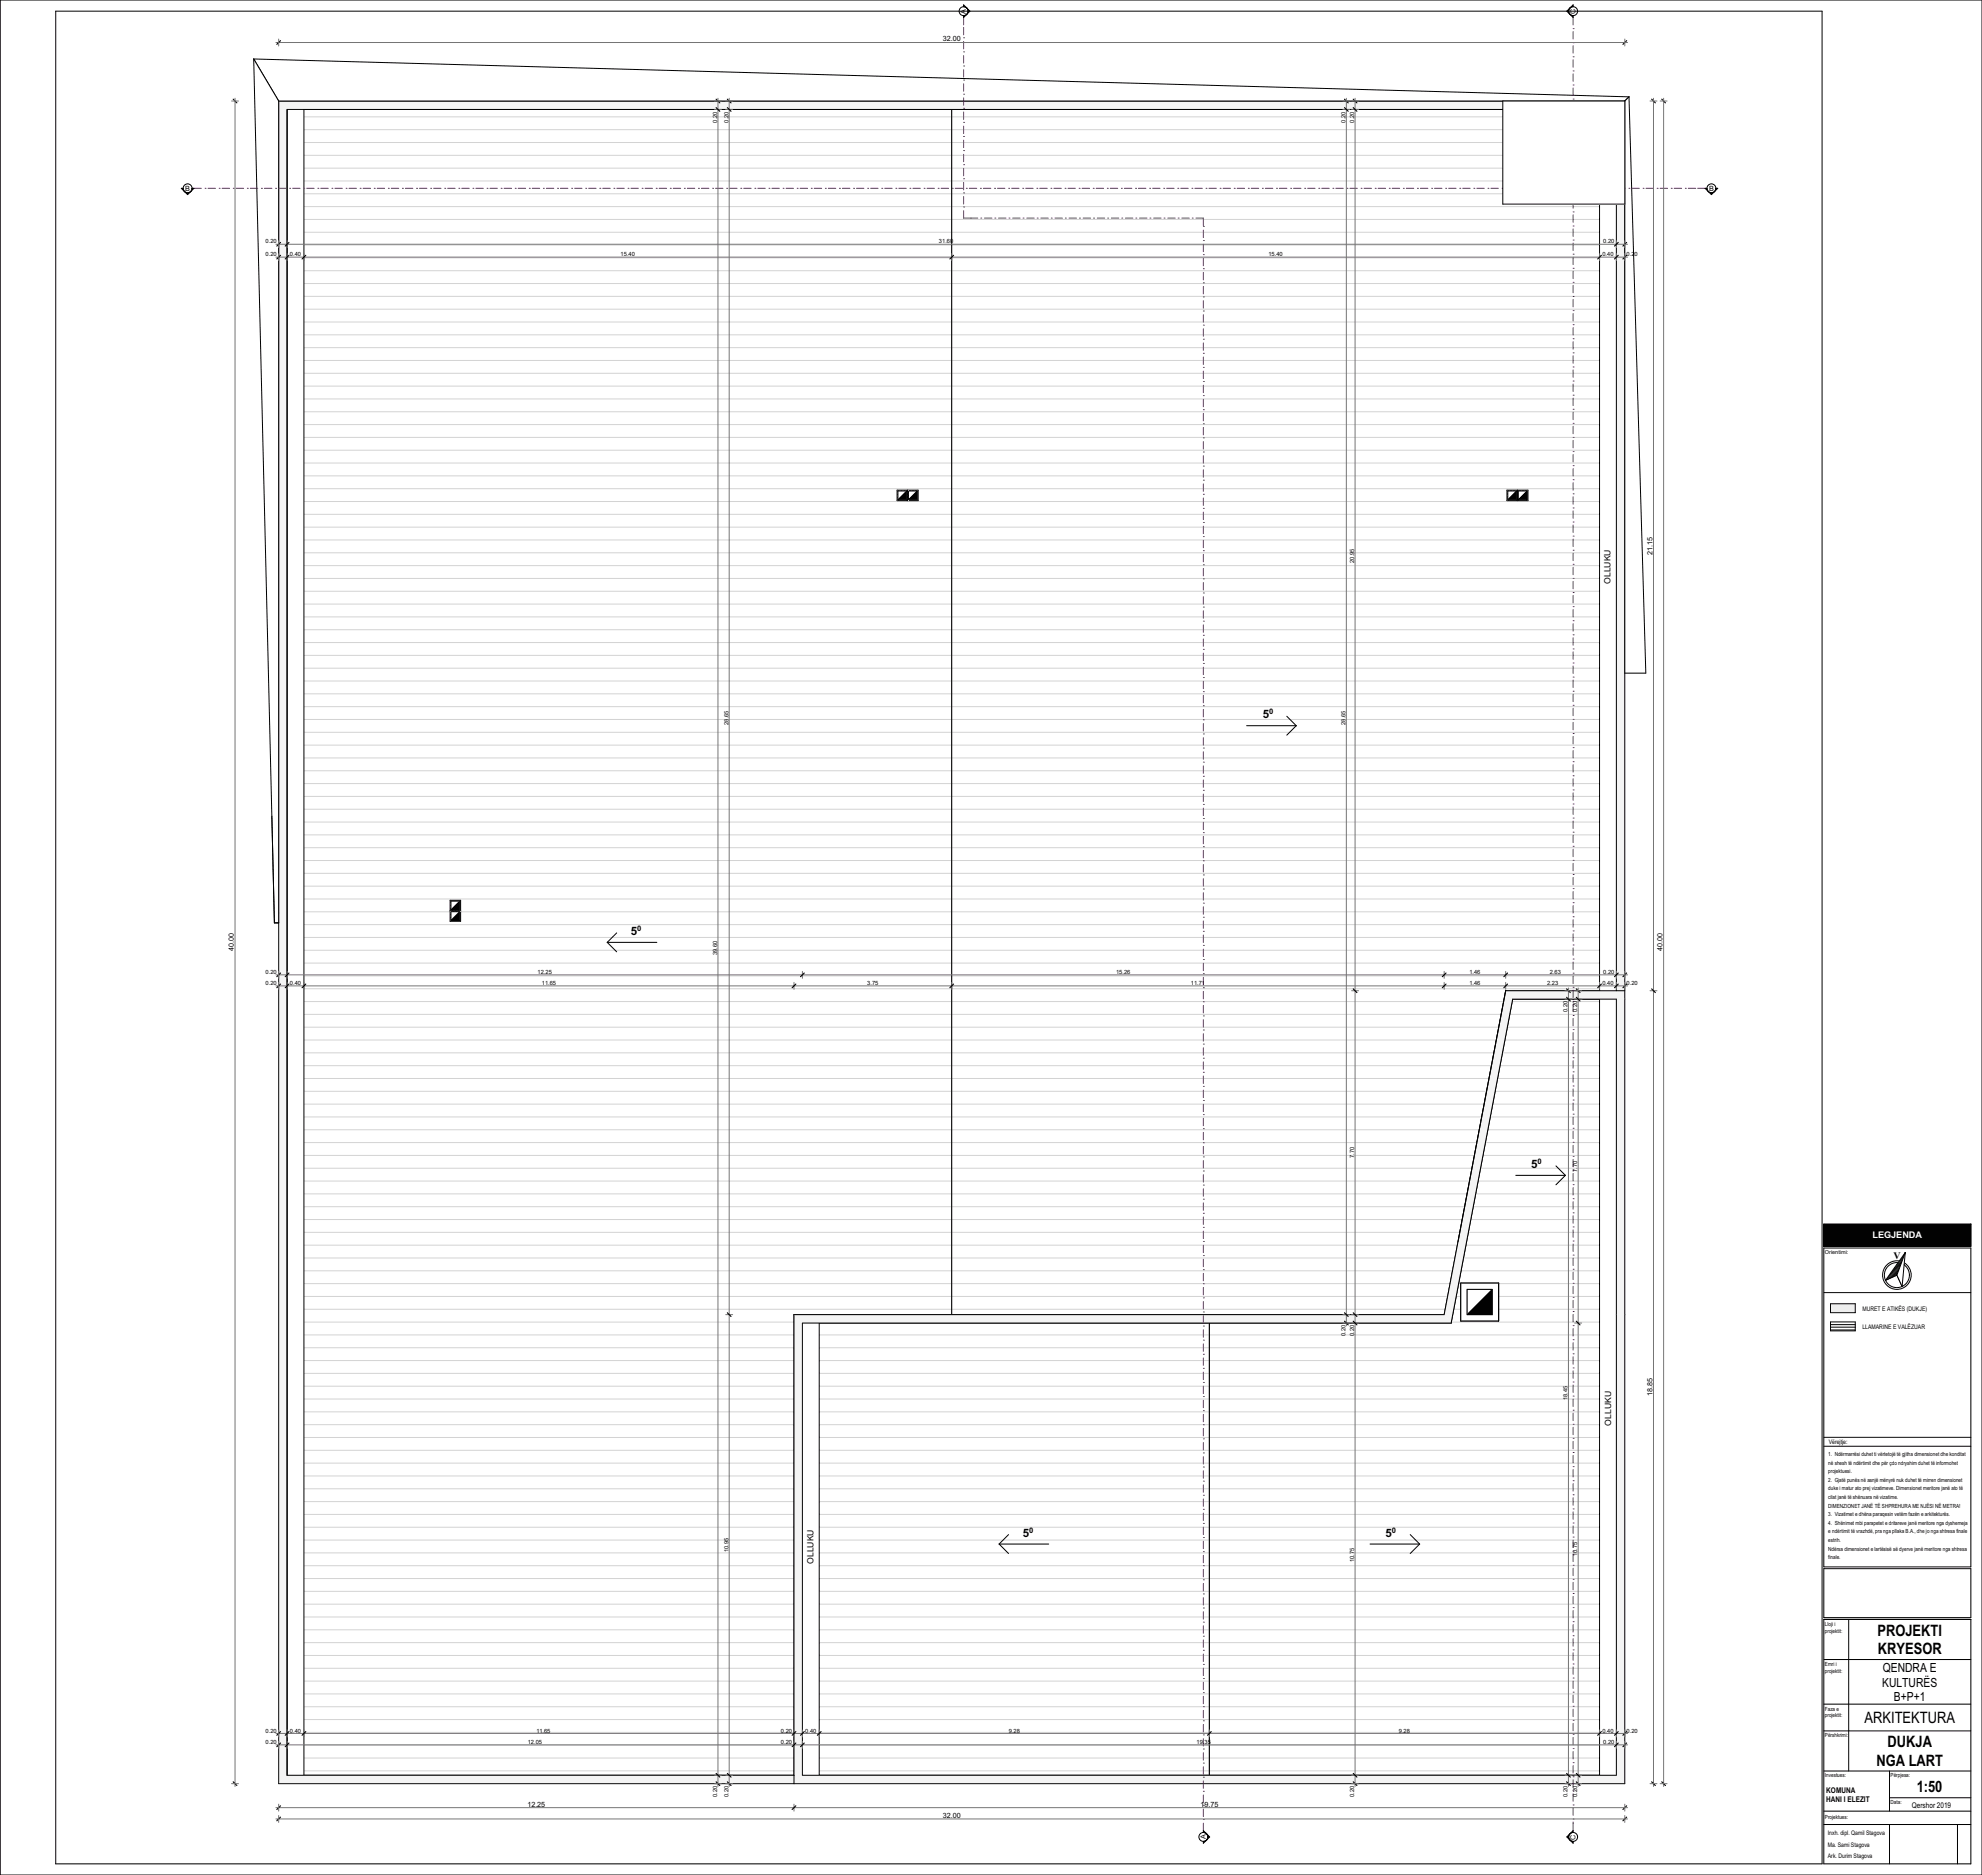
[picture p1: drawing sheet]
<svg xmlns="http://www.w3.org/2000/svg" width="889mm" height="841mm" viewBox="0 0 889 841" stroke-linecap="round" stroke-linejoin="round" font-family="sans-serif">
<defs><g id="words">
<g font-size="7.1">
<text x="842.1" y="733.7">PROJEKTI</text>
<text x="842.3" y="741.9">KRYESOR</text>
<text x="836.3" y="772.9">ARKITEKTURA</text>
<text x="846.6" y="783.7">DUKJA</text>
<text x="841.6" y="792">NGA LART</text>
<text x="859.7" y="803.9">1:50</text>
</g>
<g font-size="5.6">
<text x="844.5" y="749.9">QENDRA E</text>
<text x="844.3" y="756.5">KULTURËS</text>
<text x="849.5" y="763.1">B+P+1</text>
</g>
<g font-size="5.2">
<text x="566.4" y="322.2">5</text>
<text x="283" y="419.4">5</text>
<text x="686.8" y="523.9">5</text>
<text x="458.7" y="689.3">5</text>
<text x="621.4" y="689.3">5</text>
</g>
<text font-size="4.5" x="849.2" y="564.7">V</text>
<text font-size="4.1" fill="#fff" x="839.9" y="555.4">LEGJENDA</text>
<g font-size="3.9">
<text x="722.3" y="261.9" transform="rotate(-90 722.3 261.9)">OLLUKU</text>
<text x="722.7" y="639.4" transform="rotate(-90 722.7 639.4)">OLLUKU</text>
<text x="364.9" y="701.5" transform="rotate(-90 364.9 701.5)">OLLUKU</text>
</g>
<g font-size="3.5">
<text x="819.2" y="804.1">KOMUNA</text>
<text x="819.2" y="808.2">HANI I ELEZIT</text>
<text x="857.6" y="810.8">Qershor 2019</text>
</g>
<g font-size="3.4">
<text x="569.3" y="320.4">0</text>
<text x="285.8" y="417.6">0</text>
<text x="689.6" y="522.1">0</text>
<text x="461.6" y="687.5">0</text>
<text x="624.3" y="687.5">0</text>
</g>
<g font-size="3.2">
<text x="433.3" y="6.1" transform="rotate(-90 433.3 6.1)">A</text>
<text x="706.7" y="6.2" transform="rotate(-90 706.7 6.2)">C</text>
<text x="422.9" y="18.6">32.00</text>
<text x="83.1" y="85.5">B</text>
<text x="766.6" y="85.5">B</text>
<text x="741.2" y="248.9" transform="rotate(-90 741.2 248.9)">21.15</text>
<text x="104.9" y="426.7" transform="rotate(-90 104.9 426.7)">40.00</text>
<text x="745.7" y="426.7" transform="rotate(-90 745.7 426.7)">40.00</text>
<text x="741.2" y="626.2" transform="rotate(-90 741.2 626.2)">18.85</text>
<text x="236.5" y="810.3">12.25</text>
<text x="422.9" y="815.4">32.00</text>
<text x="538.4" y="810.3">19.75</text>
<text x="540.8" y="825" transform="rotate(-90 540.8 825)">A</text>
<text x="706.7" y="825.1" transform="rotate(-90 706.7 825.1)">C</text>
</g>
<g font-size="2.8">
<text x="835.4" y="588.1">MURET E ATIKËS (DUKJE)</text>
<text x="835.4" y="596.3">LLAMARINE E VALËZUAR</text>
<text x="820.2" y="647.7">Vërejtje:</text>
<text x="819.9" y="823.1">Inxh. dipl. Qamil Stagova</text>
<text x="819.9" y="833.4">Ark. Durim Stagova</text>
<text x="819.9" y="828.5">Ma. Sami Stagova</text>
</g>
<g font-size="2.6">
<text x="321.7" y="54.9" transform="rotate(-90 321.7 54.9)">0.20</text>
<text x="326.7" y="54.9" transform="rotate(-90 326.7 54.9)">0.20</text>
<text x="603.5" y="54.9" transform="rotate(-90 603.5 54.9)">0.20</text>
<text x="607.4" y="54.9" transform="rotate(-90 607.4 54.9)">0.20</text>
<text x="119.1" y="109.2">0.20</text>
<text x="421.2" y="109.2">31.60</text>
<text x="719.1" y="109.2">0.20</text>
<text x="119.1" y="115">0.20</text>
<text x="130" y="115">0.40</text>
<text x="278.4" y="115">15.40</text>
<text x="568.9" y="115">15.40</text>
<text x="718.7" y="115">0.40</text>
<text x="729.6" y="115">0.20</text>
<text x="607.4" y="252.5" transform="rotate(-90 607.4 252.5)">20.95</text>
<text x="326.7" y="325.1" transform="rotate(-90 326.7 325.1)">28.65</text>
<text x="603.5" y="325.1" transform="rotate(-90 603.5 325.1)">28.65</text>
<text x="321.7" y="428.4" transform="rotate(-90 321.7 428.4)">39.60</text>
<text x="119.1" y="436.9">0.20</text>
<text x="241.1" y="436.9">12.25</text>
<text x="500.6" y="436.9">15.26</text>
<text x="659.1" y="436.9">1.46</text>
<text x="695.2" y="436.9">2.63</text>
<text x="719.1" y="436.9">0.20</text>
<text x="119.1" y="441.8">0.20</text>
<text x="130" y="441.8">0.40</text>
<text x="243.1" y="441.8">11.65</text>
<text x="389" y="441.8">3.75</text>
<text x="534.2" y="441.8">11.71</text>
<text x="659.1" y="441.8">1.46</text>
<text x="693.9" y="441.8">2.23</text>
<text x="718.7" y="441.8">0.40</text>
<text x="729.6" y="441.8">0.20</text>
<text x="703.1" y="454" transform="rotate(-90 703.1 454)">0.20</text>
<text x="707.5" y="454" transform="rotate(-90 707.5 454)">0.20</text>
<text x="607.4" y="519.5" transform="rotate(-90 607.4 519.5)">7.70</text>
<text x="707.5" y="525.8" transform="rotate(-90 707.5 525.8)">7.70</text>
<text x="603.5" y="599.3" transform="rotate(-90 603.5 599.3)">0.20</text>
<text x="607.4" y="599.3" transform="rotate(-90 607.4 599.3)">0.20</text>
<text x="703.1" y="627.9" transform="rotate(-90 703.1 627.9)">18.45</text>
<text x="326.7" y="696.2" transform="rotate(-90 326.7 696.2)">10.95</text>
<text x="607.4" y="700.6" transform="rotate(-90 607.4 700.6)">10.75</text>
<text x="707.5" y="698.1" transform="rotate(-90 707.5 698.1)">10.75</text>
<text x="119.1" y="777.1">0.20</text>
<text x="130" y="777.1">0.40</text>
<text x="240.6" y="777.1">11.65</text>
<text x="350.3" y="777.1">0.20</text>
<text x="361.2" y="777.1">0.40</text>
<text x="452.4" y="777.1">9.28</text>
<text x="627.4" y="777.1">9.28</text>
<text x="718.7" y="777.1">0.40</text>
<text x="729.6" y="777.1">0.20</text>
<text x="119.1" y="782.3">0.20</text>
<text x="236.7" y="782.3">12.05</text>
<text x="350.3" y="782.3">0.20</text>
<text x="536.7" y="782.3">19.35</text>
<text x="719.1" y="782.3">0.20</text>
<text x="321.7" y="805.9" transform="rotate(-90 321.7 805.9)">0.20</text>
<text x="326.7" y="805.9" transform="rotate(-90 326.7 805.9)">0.20</text>
<text x="607.4" y="805.9" transform="rotate(-90 607.4 805.9)">0.20</text>
<text x="703.1" y="805.9" transform="rotate(-90 703.1 805.9)">0.20</text>
<text x="707.5" y="805.9" transform="rotate(-90 707.5 805.9)">0.20</text>
</g>
<g font-size="2.5">
<text x="818.5" y="562.5">Orientimi:</text>
<text x="820" y="653.1">1. Ndërmarrësi duhet ti vërtetojë të gjitha dimensionet dhe konditat</text>
<text x="820" y="656.9">në shesh të ndërtimit dhe për çdo ndryshim duhet të informohet</text>
<text x="820" y="660.8">projektuesi.</text>
<text x="820" y="664.6">2. Gjatë punës në asnjë mënyrë nuk duhet të mirren dimensionet</text>
<text x="820" y="668.5">duke i matur ato prej vizatimeve. Dimensionet meritore janë ato të</text>
<text x="820" y="672.4">cilat janë të shënuara në vizatime.</text>
<text x="820" y="676.2">DIMENZIONET JANË TË SHPREHURA ME NJËSI NË METRA!</text>
<text x="820" y="680.1">3. Vizatimet e dhëna paraqesin vetëm fazën e arkitekturës.</text>
<text x="820" y="683.9">4. Shënimet mbi parapetet e dritareve janë meritore nga dyshemeja</text>
<text x="820" y="687.8">e ndërtimit të vrazhdë, pra nga pllaka B.A., dhe jo nga shtresa finale</text>
<text x="820" y="691.6">estrih.</text>
<text x="820" y="695.5">Ndërsa dimensionet e lartësisë së dyerve janë meritore nga shtresa</text>
<text x="820" y="699.3">finale.</text>
<text x="818.5" y="729.3">Lloji i</text>
<text x="818.5" y="732.3">projektit:</text>
<text x="818.5" y="747.2">Emri i</text>
<text x="818.5" y="750.2">projektit:</text>
<text x="818.5" y="767.2">Faza e</text>
<text x="818.5" y="770.2">projektit:</text>
<text x="818.5" y="779.2">Përshkrimi:</text>
<text x="818.5" y="797.2">Investues:</text>
<text x="848" y="797.2">Përpjesa:</text>
<text x="848" y="809.2">Data:</text>
<text x="818.5" y="815.7">Projektues:</text>
</g>
<text font-size="1.4" fill="#fff" x="0" y="841">GSPublisherVersion 0.0.100.100</text>
</g></defs>
<!-- layer: A-AREA-PATT -->
<path d="M658 589.7l11.4-11.4v11.4z" fill="#000"/>
<path d="M658 589.7l11.4-11.4v11.4z" fill="none" stroke="#000" stroke-width=".5"/>
<path d="M136.3 49.1h290.6v540.6h-70.8v206.6h-219.8z" fill-rule="evenodd" fill="#fff"/>
<g fill="none" stroke="#d3d3d3" stroke-width=".45">
<path d="M136.3 58.2h290.6M136.3 52.4h290.6M136.3 75.4h290.6M136.3 69.7h290.6M136.3 63.9h290.6M136.3 98.4h290.6M136.3 92.7h290.6M136.3 86.9h290.6M136.3 81.2h290.6M136.3 115.7h290.6M136.3 109.9h290.6M136.3 104.2h290.6"/>
<path d="M136.3 138.7h290.6M136.3 132.9h290.6M136.3 127.2h290.6M136.3 121.4h290.6M136.3 155.9h290.6M136.3 150.2h290.6M136.3 144.4h290.6M136.3 178.9h290.6M136.3 173.2h290.6M136.3 167.4h290.6M136.3 161.7h290.6M136.3 196.2h290.6"/>
<path d="M136.3 190.4h290.6M136.3 184.7h290.6M136.3 219.2h290.6M136.3 213.4h290.6M136.3 207.7h290.6M136.3 201.9h290.6M136.3 236.4h290.6M136.3 230.7h290.6M136.3 224.9h290.6M136.3 259.5h290.6M136.3 253.7h290.6M136.3 247.9h290.6"/>
<path d="M136.3 242.2h290.6M136.3 276.7h290.6M136.3 271h290.6M136.3 265.2h290.6M136.3 299.7h290.6M136.3 294h290.6M136.3 288.2h290.6M136.3 282.5h290.6M136.3 317h290.6M136.3 311.2h290.6M136.3 305.5h290.6M136.3 340h290.6"/>
<path d="M136.3 334.2h290.6M136.3 328.5h290.6M136.3 322.7h290.6M136.3 357.2h290.6M136.3 351.5h290.6M136.3 345.7h290.6M136.3 374.5h290.6M136.3 368.7h290.6M136.3 363h290.6M136.3 397.5h290.6M136.3 391.7h290.6M136.3 386h290.6"/>
<path d="M136.3 380.2h290.6M136.3 414.7h290.6M136.3 409h290.6M136.3 403.2h290.6M136.3 437.7h290.6M136.3 432h290.6M136.3 426.2h290.6M136.3 420.5h290.6M136.3 455h290.6M136.3 449.2h290.6M136.3 443.5h290.6M136.3 478h290.6"/>
<path d="M136.3 472.2h290.6M136.3 466.5h290.6M136.3 460.7h290.6M136.3 495.2h290.6M136.3 489.5h290.6M136.3 483.7h290.6M136.3 518.2h290.6M136.3 512.5h290.6M136.3 506.7h290.6M136.3 501h290.6M136.3 535.5h290.6M136.3 529.7h290.6"/>
<path d="M136.3 524h290.6M136.3 558.5h290.6M136.3 552.7h290.6M136.3 547h290.6M136.3 541.2h290.6M136.3 575.8h290.6M136.3 570h290.6M136.3 564.3h290.6M136.3 598.8h219.8M136.3 593h219.8M136.3 587.3h290.6M136.3 581.5h290.6"/>
<path d="M136.3 616h219.8M136.3 610.3h219.8M136.3 604.5h219.8M136.3 639h219.8M136.3 633.3h219.8M136.3 627.5h219.8M136.3 621.8h219.8M136.3 656.3h219.8M136.3 650.5h219.8M136.3 644.8h219.8M136.3 679.3h219.8M136.3 673.5h219.8"/>
<path d="M136.3 667.8h219.8M136.3 662h219.8M136.3 696.5h219.8M136.3 690.8h219.8M136.3 685h219.8M136.3 719.5h219.8M136.3 713.8h219.8M136.3 708h219.8M136.3 702.3h219.8M136.3 736.8h219.8M136.3 731h219.8M136.3 725.3h219.8"/>
<path d="M136.3 759.8h219.8M136.3 754h219.8M136.3 748.3h219.8M136.3 742.5h219.8M136.3 777h219.8M136.3 771.3h219.8M136.3 765.5h219.8M136.3 794.3h219.8M136.3 788.5h219.8M136.3 782.8h219.8"/>
</g>
<path d="M136.3 49.1h290.6v540.6h-70.8v206.6h-219.8z" fill="none" stroke="#000" stroke-width=".45"/>
<path d="M426.9 49.1h290.6v395.3h-42.1l-27.6 145.3h-220.9z" fill-rule="evenodd" fill="#fff"/>
<g fill="none" stroke="#d3d3d3" stroke-width=".45">
<path d="M426.9 58.2h290.6M426.9 52.4h290.6M426.9 75.4h290.6M426.9 69.7h290.6M426.9 63.9h290.6M426.9 98.4h290.6M426.9 92.7h290.6M426.9 86.9h290.6M426.9 81.2h290.6M426.9 115.7h290.6M426.9 109.9h290.6M426.9 104.2h290.6"/>
<path d="M426.9 138.7h290.6M426.9 132.9h290.6M426.9 127.2h290.6M426.9 121.4h290.6M426.9 155.9h290.6M426.9 150.2h290.6M426.9 144.4h290.6M426.9 178.9h290.6M426.9 173.2h290.6M426.9 167.4h290.6M426.9 161.7h290.6M426.9 196.2h290.6"/>
<path d="M426.9 190.4h290.6M426.9 184.7h290.6M426.9 219.2h290.6M426.9 213.4h290.6M426.9 207.7h290.6M426.9 201.9h290.6M426.9 236.4h290.6M426.9 230.7h290.6M426.9 224.9h290.6M426.9 259.5h290.6M426.9 253.7h290.6M426.9 247.9h290.6"/>
<path d="M426.9 242.2h290.6M426.9 276.7h290.6M426.9 271h290.6M426.9 265.2h290.6M426.9 299.7h290.6M426.9 294h290.6M426.9 288.2h290.6M426.9 282.5h290.6M426.9 317h290.6M426.9 311.2h290.6M426.9 305.5h290.6M426.9 340h290.6"/>
<path d="M426.9 334.2h290.6M426.9 328.5h290.6M426.9 322.7h290.6M426.9 357.2h290.6M426.9 351.5h290.6M426.9 345.7h290.6M426.9 374.5h290.6M426.9 368.7h290.6M426.9 363h290.6M426.9 397.5h290.6M426.9 391.7h290.6M426.9 386h290.6"/>
<path d="M426.9 380.2h290.6M426.9 414.7h290.6M426.9 409h290.6M426.9 403.2h290.6M426.9 437.7h290.6M426.9 432h290.6M426.9 426.2h290.6M426.9 420.5h290.6M426.9 455h246.4M426.9 449.2h247.5M426.9 443.5h290.6M426.9 478h242.1"/>
<path d="M426.9 472.2h243.2M426.9 466.5h244.3M426.9 460.7h245.4M426.9 495.2h238.8M426.9 489.5h239.9M426.9 483.7h241M426.9 518.2h234.4M426.9 512.5h235.5M426.9 506.7h236.6M426.9 501h237.7M426.9 535.5h231.2M426.9 529.7h232.2"/>
<path d="M426.9 524h233.3M426.9 558.5h226.8M426.9 552.7h227.9M426.9 547h229M426.9 541.2h230.1M426.9 575.8h223.5M426.9 570h224.6M426.9 564.3h225.7M426.9 587.3h221.3M426.9 581.5h222.4"/>
</g>
<path d="M426.9 49.1h290.6v395.3h-42.1l-27.6 145.3h-220.9z" fill="none" stroke="#000" stroke-width=".45"/>
<path d="M367.5 593.4h175v202.9h-175z" fill-rule="evenodd" fill="#fff"/>
<g fill="none" stroke="#d3d3d3" stroke-width=".45">
<path d="M367.5 598.8h175M367.5 616h175M367.5 610.3h175M367.5 604.5h175M367.5 639h175M367.5 633.3h175M367.5 627.5h175M367.5 621.8h175M367.5 656.3h175M367.5 650.5h175M367.5 644.8h175M367.5 679.3h175"/>
<path d="M367.5 673.5h175M367.5 667.8h175M367.5 662h175M367.5 696.5h175M367.5 690.8h175M367.5 685h175M367.5 719.5h175M367.5 713.8h175M367.5 708h175M367.5 702.3h175M367.5 736.8h175M367.5 731h175"/>
<path d="M367.5 725.3h175M367.5 759.8h175M367.5 754h175M367.5 748.3h175M367.5 742.5h175M367.5 777h175M367.5 771.3h175M367.5 765.5h175M367.5 794.3h175M367.5 788.5h175M367.5 782.8h175"/>
</g>
<path d="M367.5 593.4h175v202.9h-175z" fill="none" stroke="#000" stroke-width=".45"/>
<path d="M678.5 448.2h39v348.1h-175v-202.9h108.4zM655.2 575.5v17h17v-17z" fill-rule="evenodd" fill="#fff"/>
<g fill="none" stroke="#d3d3d3" stroke-width=".45">
<path d="M677.2 455h40.3M678.3 449.2h39.2M672.8 478h44.7M673.9 472.2h43.6M675 466.5h42.5M676.1 460.7h41.4M669.5 495.2h48M670.6 489.5h46.9M671.7 483.7h45.8M665.2 518.2h52.3M666.3 512.5h51.2M667.4 506.7h50.1"/>
<path d="M668.4 501h49.1M661.9 535.5h55.6M663 529.7h54.5M664.1 524h53.4M657.5 558.5h60M658.6 552.7h58.9M659.7 547h57.8M660.8 541.2h56.7M654.2 575.8h1M655.3 570h62.2M656.4 564.3h61.1M672.2 575.8h45.3"/>
<path d="M542.5 598.8h175M651 593h66.5M652.1 587.3h3.1M653.2 581.5h2M672.2 587.3h45.3M672.2 581.5h45.3M542.5 616h175M542.5 610.3h175M542.5 604.5h175M542.5 639h175M542.5 633.3h175M542.5 627.5h175"/>
<path d="M542.5 621.8h175M542.5 656.3h175M542.5 650.5h175M542.5 644.8h175M542.5 679.3h175M542.5 673.5h175M542.5 667.8h175M542.5 662h175M542.5 696.5h175M542.5 690.8h175M542.5 685h175M542.5 719.5h175"/>
<path d="M542.5 713.8h175M542.5 708h175M542.5 702.3h175M542.5 736.8h175M542.5 731h175M542.5 725.3h175M542.5 759.8h175M542.5 754h175M542.5 748.3h175M542.5 742.5h175M542.5 777h175M542.5 771.3h175"/>
<path d="M542.5 765.5h175M542.5 794.3h175M542.5 788.5h175M542.5 782.8h175"/>
</g>
<path d="M678.5 448.2h39v348.1h-175v-202.9h108.4zM655.2 575.5h17v17h-17z" fill="none" stroke="#000" stroke-width=".45"/>
<path d="M402.8 224.2l3.9-4v4zM407.5 224.2l3.9-4v4zM680.3 220.2v4h-4zM681 224.2l4-4v4z" fill="#000"/>
<path d="M402.8 224.2l3.9-4v4zM407.5 224.2l3.9-4v4zM680.3 220.2v4h-4zM681 224.2l4-4v4z" fill="none" stroke="#000" stroke-width=".5"/>
<!-- layer: MURET E JASHTME -->
<path d="M356.1 800l3.8-3.7h365.1l3.8 3.7z" fill-rule="evenodd" fill="#f4f4f4"/>
<path d="M359.9 796.3h365.1M356.1 800h372.7" fill="none" stroke="#000" stroke-width=".45"/>
<path d="M356.1 589.7l3.8 3.7v202.9l-3.8 3.7z" fill-rule="evenodd" fill="#f4f4f4"/>
<path d="M356.1 589.7v206.6M359.9 593.4v202.9" fill="none" stroke="#000" stroke-width=".45"/>
<path d="M725 589.7h3.8v210.3l-3.8-3.7z" fill-rule="evenodd" fill="#f4f4f4"/>
<path d="M725 589.7v206.6M728.8 589.7v210.3" fill="none" stroke="#000" stroke-width=".45"/>
<path d="M725 49.1l3.8-3.8v402.9l-3.8-3.8z" fill-rule="evenodd" fill="#f4f4f4"/>
<path d="M725 49.1v395.3M728.8 45.3v402.9" fill="none" stroke="#000" stroke-width=".45"/>
<path d="M125 409.5h3.8v386.8l-3.8 3.7z" fill-rule="evenodd" fill="#f4f4f4"/>
<path d="M125 409.5v390.5M128.8 409.5v386.8" fill="none" stroke="#000" stroke-width=".45"/>
<path d="M125 800l3.8-3.7h227.3v3.7z" fill-rule="evenodd" fill="#f4f4f4"/>
<path d="M128.8 796.3h227.3M125 800h231.1" fill="none" stroke="#000" stroke-width=".45"/>
<path d="M125 45.3h603.8l-3.8 3.8h-596.2z" fill-rule="evenodd" fill="#f4f4f4"/>
<path d="M125 45.3h603.8M128.8 49.1h596.2" fill="none" stroke="#000" stroke-width=".45"/>
<path d="M125 45.3l3.8 3.8v360.4h-3.8z" fill-rule="evenodd" fill="#f4f4f4"/>
<path d="M125 45.3v364.2M128.8 49.1v360.4" fill="none" stroke="#000" stroke-width=".45"/>
<path d="M675.4 444.4h49.6l3.8 3.8h-50.3z" fill-rule="evenodd" fill="#f4f4f4"/>
<path d="M675.4 444.4h49.6M678.5 448.2h46.5" fill="none" stroke="#000" stroke-width=".45"/>
<path d="M356.1 589.7h291.7l3.1 3.7h-291z" fill-rule="evenodd" fill="#f4f4f4"/>
<path d="M356.1 589.7h291.7M359.9 593.4h291" fill="none" stroke="#000" stroke-width=".45"/>
<path d="M655.2 592.5l2.8-2.8h11.4l2.8 2.8z" fill-rule="evenodd" fill="#fff"/>
<path d="M655.2 592.5h17M658 589.7h11.4" fill="none" stroke="#000" stroke-width=".5"/>
<path d="M669.4 578.3l2.8-2.8v17l-2.8-2.8z" fill-rule="evenodd" fill="#fff"/>
<path d="M669.4 578.3v11.4M672.2 575.5v17" fill="none" stroke="#000" stroke-width=".5"/>
<path d="M655.2 575.5h17l-2.8 2.8h-11.4z" fill-rule="evenodd" fill="#fff"/>
<path d="M655.2 575.5h17M658 578.3h11.4" fill="none" stroke="#000" stroke-width=".5"/>
<path d="M655.2 575.5l2.8 2.8v11.4l-2.8 2.8z" fill-rule="evenodd" fill="#fff"/>
<path d="M655.2 575.5v17M658 578.3v11.4" fill="none" stroke="#000" stroke-width=".5"/>
<path d="M725 448.2h3.8v141.5h-3.8z" fill-rule="evenodd" fill="#f4f4f4"/>
<path d="M725 448.2v141.5M728.8 448.2v141.5" fill="none" stroke="#000" stroke-width=".45"/>
<path d="M113.8 26.5l616.9 16.9-1.9 1.9h-603.8z" fill-rule="evenodd" fill="#fff"/>
<path d="M113.8 26.5l616.9 16.9-1.9 1.9h-603.8z" fill="none" stroke="#000" stroke-width=".45"/>
<path d="M730.7 43.4l7.5 258.5h-9.4v-256.6z" fill-rule="evenodd" fill="#fff"/>
<path d="M730.7 43.4l7.5 258.5h-9.4v-256.6z" fill="none" stroke="#000" stroke-width=".45"/>
<path d="M113.8 26.5l11.2 18.8v368.6h-1.9z" fill-rule="evenodd" fill="#fff"/>
<path d="M113.8 26.5l11.2 18.8v368.6h-1.9z" fill="none" stroke="#000" stroke-width=".45"/>
<path d="M675.4 444.4l3.1 3.8-27.6 145.2-3.1-3.7z" fill-rule="evenodd" fill="#f4f4f4"/>
<path d="M675.4 444.4l-27.6 145.3M678.5 448.2l-27.6 145.2" fill="none" stroke="#000" stroke-width=".45"/>
<path d="M402.8 224.2h3.9l.4 .4h-4.7z" fill-rule="evenodd" fill="#fff"/>
<path d="M404.1 224.2l-.4 .4M405.4 224.2l-.4 .4M406.7 224.2l-.3 .4" fill="none" stroke="#d3d3d3" stroke-width=".45"/>
<path d="M402.4 224.6h4.7M402.8 224.2h3.9" fill="none" stroke="#000" stroke-width=".45"/>
<path d="M407.1 219.9v4.7l-.4-.4v-4z" fill-rule="evenodd" fill="#fff"/>
<path d="M407.1 223.8l-.4 .4M407.1 222.5l-.4 .4M407.1 221.2l-.4 .3" fill="none" stroke="#d3d3d3" stroke-width=".45"/>
<path d="M406.7 220.2v4M407.1 220.2v4" fill="none" stroke="#000" stroke-width=".45"/>
<path d="M402.4 219.9h4.7l-.4 .3h-3.9z" fill-rule="evenodd" fill="#fff"/>
<path d="M403.1 219.9l-.4 .3M404.4 219.9l-.4 .3M405.7 219.9l-.3 .3M407.1 219.9l-.4 .3" fill="none" stroke="#d3d3d3" stroke-width=".45"/>
<path d="M402.4 219.9h4.7M402.8 220.2h3.9" fill="none" stroke="#000" stroke-width=".45"/>
<path d="M402.4 219.9l.4 .3v4l-.4 .4z" fill-rule="evenodd" fill="#fff"/>
<path d="M402.7 220.2l-.3 .3M402.8 224.2l-.4 .3M402.8 222.8l-.4 .4M402.8 221.5l-.4 .4" fill="none" stroke="#d3d3d3" stroke-width=".45"/>
<path d="M402.4 219.9v4.7M402.8 220.2v4" fill="none" stroke="#000" stroke-width=".45"/>
<path d="M407.1 224.2h4.3l.4 .4h-4.7z" fill-rule="evenodd" fill="#fff"/>
<path d="M408.1 224.2l-.4 .4M409.4 224.2l-.4 .4M410.7 224.2l-.3 .4M411.8 224.5l-.1 .1" fill="none" stroke="#d3d3d3" stroke-width=".45"/>
<path d="M407.1 224.6h4.7M407.5 224.2h3.9" fill="none" stroke="#000" stroke-width=".45"/>
<path d="M411.8 219.9v4.7l-.4-.4v-4z" fill-rule="evenodd" fill="#fff"/>
<path d="M411.8 224.4v.1M411.8 223.1l-.4 .4M411.8 221.8l-.4 .4M411.8 220.4l-.4 .4" fill="none" stroke="#d3d3d3" stroke-width=".45"/>
<path d="M411.8 219.9v4.7M411.4 220.2v4" fill="none" stroke="#000" stroke-width=".45"/>
<path d="M407.1 219.9h4.7l-.4 .3h-4.3z" fill-rule="evenodd" fill="#fff"/>
<path d="M408.4 219.9l-.4 .3M409.7 219.9l-.3 .3M411.1 219.9l-.4 .3" fill="none" stroke="#d3d3d3" stroke-width=".45"/>
<path d="M407.1 219.9h4.7M407.5 220.2h3.9" fill="none" stroke="#000" stroke-width=".45"/>
<path d="M407.1 219.9h.4v4.7h-.4z" fill-rule="evenodd" fill="#fff"/>
<path d="M407.5 223.4l-.4 .4M407.5 222.1l-.4 .4M407.5 220.8l-.4 .4" fill="none" stroke="#d3d3d3" stroke-width=".45"/>
<path d="M407.1 219.9v4.7M407.5 220.2v4" fill="none" stroke="#000" stroke-width=".45"/>
<path d="M676.3 224.2h4l.3 .4h-4.7z" fill-rule="evenodd" fill="#fff"/>
<path d="M677.6 224.2l-.4 .4M678.9 224.2l-.4 .4M680.2 224.2l-.3 .4" fill="none" stroke="#d3d3d3" stroke-width=".45"/>
<path d="M675.9 224.6h4.7M676.3 224.2h4" fill="none" stroke="#000" stroke-width=".45"/>
<path d="M680.3 220.2l.3-.3v4.7l-.3-.4z" fill-rule="evenodd" fill="#fff"/>
<path d="M680.6 223.8l-.3 .4M680.6 222.5l-.3 .3M680.6 221.1l-.3 .4" fill="none" stroke="#d3d3d3" stroke-width=".45"/>
<path d="M680.3 220.2v4M680.6 220.2v4" fill="none" stroke="#000" stroke-width=".45"/>
<path d="M675.9 219.9h4.7l-.3 .3h-4z" fill-rule="evenodd" fill="#fff"/>
<path d="M676.6 219.9l-.4 .3M677.9 219.9l-.4 .3M679.2 219.9l-.3 .3M680.6 219.9l-.4 .3" fill="none" stroke="#d3d3d3" stroke-width=".45"/>
<path d="M675.9 219.9h4.7M676.3 220.2h4" fill="none" stroke="#000" stroke-width=".45"/>
<path d="M675.9 219.9l.4 .3v4l-.4 .4z" fill-rule="evenodd" fill="#fff"/>
<path d="M676.2 220.2l-.3 .3M676.3 224.1l-.4 .4M676.3 222.8l-.4 .4M676.3 221.5l-.4 .3" fill="none" stroke="#d3d3d3" stroke-width=".45"/>
<path d="M675.9 219.9v4.7M676.3 220.2v4" fill="none" stroke="#000" stroke-width=".45"/>
<path d="M680.6 224.2h4.4l.4 .4h-4.8z" fill-rule="evenodd" fill="#fff"/>
<path d="M681.6 224.2l-.4 .4M682.9 224.2l-.4 .4M684.2 224.2l-.3 .4M685.3 224.5l-.1 .1" fill="none" stroke="#d3d3d3" stroke-width=".45"/>
<path d="M680.6 224.6h4.8M681 224.2h4" fill="none" stroke="#000" stroke-width=".45"/>
<path d="M685 220.2l.4-.3v4.7l-.4-.4z" fill-rule="evenodd" fill="#fff"/>
<path d="M685.4 224.4l-.1 .1M685.4 223.1l-.4 .3M685.4 221.7l-.4 .4M685.4 220.4l-.4 .4" fill="none" stroke="#d3d3d3" stroke-width=".45"/>
<path d="M685.4 219.9v4.7M685 220.2v4" fill="none" stroke="#000" stroke-width=".45"/>
<path d="M680.6 219.9h4.8l-.4 .3h-4.4z" fill-rule="evenodd" fill="#fff"/>
<path d="M681.9 219.9l-.4 .3M683.2 219.9l-.3 .3M684.6 219.9l-.4 .3" fill="none" stroke="#d3d3d3" stroke-width=".45"/>
<path d="M680.6 219.9h4.8M681 220.2h4" fill="none" stroke="#000" stroke-width=".45"/>
<path d="M680.6 219.9h.4v4.7h-.4z" fill-rule="evenodd" fill="#fff"/>
<path d="M681 223.4l-.4 .4M681 222.1l-.4 .4M681 220.7l-.4 .4" fill="none" stroke="#d3d3d3" stroke-width=".45"/>
<path d="M680.6 219.9v4.7M681 220.2v4" fill="none" stroke="#000" stroke-width=".45"/>
<g fill="none" stroke="#000" stroke-width=".45">
<path d="M559.2 325.5h22.2M577.2 321.3l4.2 4.2M581.4 325.5l-4.2 4.2M121.9 366.1l1.2 47.8h1.9M276.6 418.4l-4.2 4.3M272.4 422.7h22.2M272.4 422.7l4.2 4.2M675.4 444.4l-21.4 112.5M725 444.4h3.8M679.9 527.2h22.2M697.9 522.9l4.2 4.3M702.1 527.2l-4.2 4.2"/>
<path d="M448.1 692.6h22.3M448.1 692.6l4.3 4.2M452.4 688.3l-4.3 4.3M614.5 692.6h22.3M632.5 688.3l4.3 4.3M636.8 692.6l-4.3 4.2M356.1 796.3v3.7"/>
</g>
<path d="M128.8 49.1v747.2" fill="none" stroke="#000" stroke-width=".5"/>
<g fill="none" stroke="#750077" stroke-width=".45">
<path d="M705.6 12.8h.1M705.6 19.2h.1M705.6 7.8v3.4M705.6 14.2v3.3M705.6 25.5h.1M705.6 31.8h.1M705.6 38.1h.1M705.6 20.5v3.3M705.6 26.8v3.3M705.6 33.1v3.4M705.6 39.5v3.3M705.6 44.5h.1"/>
<path d="M705.6 50.8h.1M705.6 57.1h.1M705.6 45.8v3.3M705.6 52.1v3.3M705.6 58.4v3.4M705.6 63.4h.1M705.6 69.7h.1M705.6 76.1h.1M705.6 64.8v3.3M705.6 71.1v3.3M705.6 77.4v3.3M705.6 82.4h.1"/>
<path d="M705.6 88.7h.1M705.6 95h.1M705.6 83.7v3.4M705.6 90v3.4M705.6 96.4v3.3M705.6 101.4h.1M705.6 107.7h.1M705.6 114h.1M705.6 102.7v3.3M705.6 109v3.3M705.6 115.3v3.4M705.6 120.3h.1"/>
<path d="M705.6 126.7h.1M705.6 133h.1M705.6 139.3h.1M705.6 121.7v3.3M705.6 128v3.3M705.6 134.3v3.3M705.6 145.6h.1M705.6 151.9h.1M705.6 158.3h.1M705.6 140.6v3.4M705.6 147v3.3M705.6 153.3v3.3"/>
<path d="M705.6 159.6v3.3M705.6 164.6h.1M705.6 170.9h.1M705.6 177.2h.1M705.6 165.9v3.4M705.6 172.2v3.4M705.6 178.6v3.3M705.6 183.6h.1M705.6 189.9h.1M705.6 196.2h.1M705.6 184.9v3.3M705.6 191.2v3.3"/>
<path d="M705.6 197.5v3.4M705.6 202.5h.1M705.6 208.9h.1M705.6 215.2h.1M705.6 203.9v3.3M705.6 210.2v3.3M705.6 216.5v3.3M705.6 221.5h.1M705.6 227.8h.1M705.6 234.2h.1M705.6 222.8v3.4M705.6 229.2v3.3"/>
<path d="M705.6 235.5v3.3M705.6 240.5h.1M705.6 246.8h.1M705.6 253.1h.1M705.6 259.4h.1M705.6 241.8v3.3M705.6 248.1v3.4M705.6 254.5v3.3M705.6 265.8h.1M705.6 272.1h.1M705.6 278.4h.1M705.6 260.8v3.3"/>
<path d="M705.6 267.1v3.3M705.6 273.4v3.4M705.6 279.7v3.4M705.6 284.7h.1M705.6 291.1h.1M705.6 297.4h.1M705.6 286.1v3.3M705.6 292.4v3.3M705.6 298.7v3.3M705.6 303.7h.1M705.6 310h.1M705.6 316.4h.1"/>
<path d="M705.6 305v3.4M705.6 311.4v3.3M705.6 317.7v3.3M705.6 322.7h.1M705.6 329h.1M705.6 335.3h.1M705.6 324v3.3M705.6 330.3v3.4M705.6 336.7v3.3M705.6 341.6h.1M705.6 348h.1M705.6 354.3h.1"/>
<path d="M705.6 343v3.3M705.6 349.3v3.3M705.6 355.6v3.4M705.6 360.6h.1M705.6 366.9h.1M705.6 373.3h.1M705.6 379.6h.1M705.6 362v3.3M705.6 368.3v3.3M705.6 374.6v3.3M705.6 385.9h.1M705.6 392.2h.1"/>
<path d="M705.6 398.6h.1M705.6 380.9v3.3M705.6 387.2v3.4M705.6 393.6v3.3M705.6 399.9v3.3M705.6 404.9h.1M705.6 411.2h.1M705.6 417.5h.1M705.6 406.2v3.3M705.6 412.5v3.4M705.6 418.9v3.3M705.6 423.9h.1"/>
<path d="M705.6 430.2h.1M705.6 436.5h.1M705.6 425.2v3.3M705.6 431.5v3.3M705.6 437.8v3.4M705.6 442.8h.1M705.6 449.1h.1M705.6 455.5h.1M705.6 444.2v3.3M705.6 450.5v3.3M705.6 456.8v3.3M705.6 461.8h.1"/>
<path d="M705.6 468.1h.1M705.6 474.4h.1M705.6 463.1v3.4M705.6 469.4v3.4M705.6 475.8v3.3M705.6 480.8h.1M705.6 487.1h.1M705.6 493.4h.1M705.6 499.7h.1M705.6 482.1v3.3M705.6 488.4v3.3M705.6 494.7v3.4"/>
<path d="M705.6 506.1h.1M705.6 512.4h.1M705.6 518.7h.1M705.6 501.1v3.3M705.6 507.4v3.3M705.6 513.7v3.3M705.6 525h.1M705.6 531.4h.1M705.6 537.7h.1M705.6 520v3.4M705.6 526.4v3.3M705.6 532.7v3.3"/>
<path d="M705.6 539v3.3M705.6 544h.1M705.6 550.3h.1M705.6 556.6h.1M705.6 545.3v3.4M705.6 551.7v3.3M705.6 558v3.3M705.6 563h.1M705.6 569.3h.1M705.6 575.6h.1M705.6 564.3v3.3M705.6 570.6v3.4"/>
<path d="M705.6 576.9v3.4M705.6 581.9h.1M705.6 588.3h.1M705.6 594.6h.1M705.6 583.3v3.3M705.6 589.6v3.3M705.6 595.9v3.3M705.6 600.9h.1M705.6 607.2h.1M705.6 613.6h.1M705.6 619.9h.1M705.6 602.2v3.4"/>
<path d="M705.6 608.6v3.3M705.6 614.9v3.3M705.6 626.2h.1M705.6 632.5h.1M705.6 638.8h.1M705.6 621.2v3.3M705.6 627.5v3.4M705.6 633.9v3.3M705.6 645.2h.1M705.6 651.5h.1M705.6 657.8h.1M705.6 640.2v3.3"/>
<path d="M705.6 646.5v3.3M705.6 652.8v3.4M705.6 659.2v3.3M705.6 664.1h.1M705.6 670.5h.1M705.6 676.8h.1M705.6 665.5v3.3M705.6 671.8v3.3M705.6 678.1v3.3M705.6 683.1h.1M705.6 689.4h.1M705.6 695.8h.1"/>
<path d="M705.6 684.4v3.4M705.6 690.8v3.3M705.6 697.1v3.3M705.6 702.1h.1M705.6 708.4h.1M705.6 714.7h.1M705.6 703.4v3.3M705.6 709.7v3.4M705.6 716.1v3.3M705.6 721.1h.1M705.6 727.4h.1M705.6 733.7h.1"/>
<path d="M705.6 722.4v3.3M705.6 728.7v3.3M705.6 735v3.4M705.6 740h.1M705.6 746.3h.1M705.6 752.7h.1M705.6 759h.1M705.6 741.4v3.3M705.6 747.7v3.3M705.6 754v3.3M705.6 765.3h.1M705.6 771.6h.1"/>
<path d="M705.6 778h.1M705.6 760.3v3.4M705.6 766.6v3.4M705.6 773v3.3M705.6 779.3v3.3M705.6 784.3h.1M705.6 790.6h.1M705.6 796.9h.1M705.6 785.6v3.3M705.6 791.9v3.4M705.6 798.3v3.3M705.6 803.3h.1"/>
<path d="M705.6 809.6h.1M705.6 815.9h.1M705.6 804.6v3.3M705.6 810.9v3.3M705.6 817.2v3.9"/>
</g>
<circle cx="705.6" cy="5" r="2" fill="#fff"/>
<g fill="#000">
<path d="M704.2 3.6a2 2 0 0 0 0 2.8l-1.4-1.4z" fill-rule="evenodd"/>
<path d="M704.2 6.4l1.4 .6v.8z" fill-rule="evenodd"/>
<path d="M705.6 2.2v.8l-1.4 .6z" fill-rule="evenodd"/>
</g>
<g fill="none" stroke="#000" stroke-width=".45">
<path d="M705.6 2.2v.8a2 2 0 0 0-2 2 2 2 0 0 0 2 2v.8l-2.8-2.8z"/>
<circle cx="705.6" cy="5" r="2"/>
</g>
<circle cx="705.6" cy="823.9" r="2" fill="#fff"/>
<g fill="#000">
<path d="M702.8 823.9l1.4-1.4a2 2 0 0 0 0 2.8z" fill-rule="evenodd"/>
<path d="M705.6 821.1v.8l-1.4 .6z" fill-rule="evenodd"/>
<path d="M704.2 825.3l1.4 .6v.9z" fill-rule="evenodd"/>
</g>
<g fill="none" stroke="#000" stroke-width=".45">
<path d="M705.6 821.1v.8a2 2 0 0 0-2 2 2 2 0 0 0 2 2v.9l-2.8-2.9z"/>
<circle cx="705.6" cy="823.9" r="2"/>
</g>
<g fill="none" stroke="#750077" stroke-width=".45">
<path d="M432.2 17h.1M432.2 7.8v3.4M432.2 12.3v3.3M432.2 18.6v3.3M432.2 35.9h.1M432.2 29.6h.1M432.2 23.3h.1M432.2 24.9v3.4M432.2 31.3v3.3M432.2 37.6v3.3M432.2 54.9h.1M432.2 48.6h.1"/>
<path d="M432.2 42.2h.1M432.2 43.9v3.3M432.2 50.2v3.4M432.2 56.6v3.3M432.2 73.9h.1M432.2 67.5h.1M432.2 61.2h.1M432.2 62.9v3.3M432.2 69.2v3.3M432.2 75.5v3.4M432.2 92.8h.1M432.2 86.5h.1"/>
<path d="M432.2 80.2h.1M432.2 94.5v3.3h6.4M432.2 81.9v3.3M432.2 88.2v3.3M439.9 97.8h.1M441.6 97.8h3.3M446.2 97.8h.1M447.9 97.8h3.3M452.6 97.8h.1M454.2 97.8h3.3M458.9 97.8h.1M460.5 97.8h3.4"/>
<path d="M465.2 97.8h.1M466.9 97.8h3.3M471.5 97.8h.1M473.2 97.8h3.3M477.9 97.8h.1M479.5 97.8h3.3M484.2 97.8h.1M485.8 97.8h3.4M490.5 97.8h.1M492.2 97.8h3.3M496.8 97.8h.1M498.5 97.8h3.3"/>
<path d="M503.1 97.8h.1M504.8 97.8h3.3M509.5 97.8h.1M511.1 97.8h3.4M515.8 97.8h.1M517.5 97.8h3.3M522.1 97.8h.1M523.8 97.8h3.3M528.4 97.8h.1M530.1 97.8h3.3M534.8 97.8h.1M536.4 97.8h3.4v3.4"/>
<path d="M539.8 114.2h.1M539.8 107.9h.1M539.8 101.6h.1M539.8 103.2v3.4M539.8 109.5v3.4M539.8 115.9v3.3M539.8 139.5h.1M539.8 133.2h.1M539.8 126.9h.1M539.8 120.5h.1M539.8 122.2v3.3M539.8 128.5v3.3"/>
<path d="M539.8 134.8v3.4M539.8 158.5h.1M539.8 152.1h.1M539.8 145.8h.1M539.8 141.2v3.3M539.8 147.5v3.3M539.8 153.8v3.3M539.8 177.4h.1M539.8 171.1h.1M539.8 164.8h.1M539.8 160.1v3.4M539.8 166.5v3.3"/>
<path d="M539.8 172.8v3.3M539.8 179.1v3.3M539.8 196.4h.1M539.8 190.1h.1M539.8 183.8h.1M539.8 185.4v3.4M539.8 191.8v3.3M539.8 198.1v3.3M539.8 215.4h.1M539.8 209.1h.1M539.8 202.7h.1M539.8 204.4v3.3"/>
<path d="M539.8 210.7v3.4M539.8 217v3.4M539.8 234.4h.1M539.8 228h.1M539.8 221.7h.1M539.8 223.4v3.3M539.8 229.7v3.3M539.8 236v3.3M539.8 259.6h.1M539.8 253.3h.1M539.8 247h.1M539.8 240.7h.1"/>
<path d="M539.8 242.3v3.4M539.8 248.7v3.3M539.8 255v3.3M539.8 278.6h.1M539.8 272.3h.1M539.8 266h.1M539.8 261.3v3.3M539.8 267.6v3.4M539.8 274v3.3M539.8 297.6h.1M539.8 291.3h.1M539.8 284.9h.1"/>
<path d="M539.8 280.3v3.3M539.8 286.6v3.3M539.8 292.9v3.4M539.8 299.3v3.3M539.8 316.6h.1M539.8 310.2h.1M539.8 303.9h.1M539.8 305.6v3.3M539.8 311.9v3.3M539.8 318.2v3.3M539.8 335.5h.1M539.8 329.2h.1"/>
<path d="M539.8 322.9h.1M539.8 324.5v3.4M539.8 330.9v3.3M539.8 337.2v3.3M539.8 354.5h.1M539.8 348.2h.1M539.8 341.8h.1M539.8 343.5v3.3M539.8 349.8v3.4M539.8 356.2v3.3M539.8 379.8h.1M539.8 373.5h.1"/>
<path d="M539.8 367.1h.1M539.8 360.8h.1M539.8 362.5v3.3M539.8 368.8v3.3M539.8 375.1v3.4M539.8 398.8h.1M539.8 392.4h.1M539.8 386.1h.1M539.8 381.5v3.3M539.8 387.8v3.3M539.8 394.1v3.3M539.8 417.7h.1"/>
<path d="M539.8 411.4h.1M539.8 405.1h.1M539.8 400.4v3.4M539.8 406.7v3.4M539.8 413.1v3.3M539.8 419.4v3.3M539.8 436.7h.1M539.8 430.4h.1M539.8 424.1h.1M539.8 425.7v3.3M539.8 432v3.4M539.8 438.4v3.3"/>
<path d="M539.8 455.7h.1M539.8 449.3h.1M539.8 443h.1M539.8 444.7v3.3M539.8 451v3.3M539.8 457.3v3.4M539.8 474.6h.1M539.8 468.3h.1M539.8 462h.1M539.8 463.7v3.3M539.8 470v3.3M539.8 476.3v3.3"/>
<path d="M539.8 499.9h.1M539.8 493.6h.1M539.8 487.3h.1M539.8 481h.1M539.8 482.6v3.4M539.8 489v3.3M539.8 495.3v3.3M539.8 518.9h.1M539.8 512.6h.1M539.8 506.3h.1M539.8 501.6v3.3M539.8 507.9v3.3"/>
<path d="M539.8 514.2v3.4M539.8 537.9h.1M539.8 531.6h.1M539.8 525.2h.1M539.8 520.6v3.3M539.8 526.9v3.3M539.8 533.2v3.3M539.8 539.5v3.4M539.8 556.8h.1M539.8 550.5h.1M539.8 544.2h.1M539.8 545.9v3.3"/>
<path d="M539.8 552.2v3.3M539.8 558.5v3.3M539.8 575.8h.1M539.8 569.5h.1M539.8 563.2h.1M539.8 564.8v3.4M539.8 571.2v3.3M539.8 577.5v3.3M539.8 594.8h.1M539.8 588.5h.1M539.8 582.1h.1M539.8 583.8v3.3"/>
<path d="M539.8 590.1v3.4M539.8 596.4v3.4M539.8 613.8h.1M539.8 607.4h.1M539.8 601.1h.1M539.8 602.8v3.3M539.8 609.1v3.3M539.8 615.4v3.3M539.8 639h.1M539.8 632.7h.1M539.8 626.4h.1M539.8 620.1h.1"/>
<path d="M539.8 621.7v3.4M539.8 628.1v3.3M539.8 634.4v3.3M539.8 658h.1M539.8 651.7h.1M539.8 645.4h.1M539.8 640.7v3.3M539.8 647v3.4M539.8 653.4v3.3M539.8 659.7v3.3M539.8 677h.1M539.8 670.7h.1"/>
<path d="M539.8 664.3h.1M539.8 666v3.3M539.8 672.3v3.4M539.8 678.7v3.3M539.8 696h.1M539.8 689.6h.1M539.8 683.3h.1M539.8 685v3.3M539.8 691.3v3.3M539.8 697.6v3.4M539.8 714.9h.1M539.8 708.6h.1"/>
<path d="M539.8 702.3h.1M539.8 703.9v3.4M539.8 710.3v3.3M539.8 716.6v3.3M539.8 733.9h.1M539.8 727.6h.1M539.8 721.3h.1M539.8 722.9v3.3M539.8 729.2v3.4M539.8 735.6v3.3M539.8 759.2h.1M539.8 752.9h.1"/>
<path d="M539.8 746.5h.1M539.8 740.2h.1M539.8 741.9v3.3M539.8 748.2v3.3M539.8 754.5v3.4M539.8 778.2h.1M539.8 771.8h.1M539.8 765.5h.1M539.8 760.9v3.3M539.8 767.2v3.3M539.8 773.5v3.3M539.8 779.8v3.4"/>
<path d="M539.8 797.1h.1M539.8 790.8h.1M539.8 784.5h.1M539.8 786.2v3.3M539.8 792.5v3.3M539.8 798.8v3.3M539.8 816.1h.1M539.8 809.8h.1M539.8 803.5h.1M539.8 805.1v3.3M539.8 811.4v3.4M539.8 817.8v3.3"/>
</g>
<circle cx="539.8" cy="823.9" r="2" fill="#fff"/>
<g fill="#000">
<path d="M539.8 821.1l1.4 1.4-1.4-.6z" fill-rule="evenodd"/>
<path d="M539.8 825.9l1.4-.6-1.4 1.5z" fill-rule="evenodd"/>
<path d="M541.2 822.5l1.4 1.4-1.4 1.4a2 2 0 0 0 0-2.8z" fill-rule="evenodd"/>
</g>
<g fill="none" stroke="#000" stroke-width=".45">
<path d="M539.8 821.1l2.8 2.8-2.8 2.9v-.9a2 2 0 0 0 2-2 2 2 0 0 0-2-2z"/>
<circle cx="539.8" cy="823.9" r="2"/>
</g>
<circle cx="432.2" cy="5" r="2" fill="#fff"/>
<g fill="#000">
<path d="M432.2 7l1.4-.6-1.4 1.4z" fill-rule="evenodd"/>
<path d="M432.2 2.2l1.4 1.4-1.4-.6z" fill-rule="evenodd"/>
<path d="M433.6 3.6l1.4 1.4-1.4 1.4a2 2 0 0 0 0-2.8z" fill-rule="evenodd"/>
</g>
<g fill="none" stroke="#000" stroke-width=".45">
<path d="M432.2 2.2l2.8 2.8-2.8 2.8v-.8a2 2 0 0 0 2-2 2 2 0 0 0-2-2z"/>
<circle cx="432.2" cy="5" r="2"/>
</g>
<g fill="none" stroke="#750077" stroke-width=".45">
<path d="M87 84.5h3.3M92 84.5h.1M93.3 84.5h3.3M98.3 84.5h.1M99.6 84.5h3.4M104.6 84.5h.1M106 84.5h3.3M110.9 84.5h.1M112.3 84.5h3.3M117.3 84.5h.1M118.6 84.5h3.3M123.6 84.5h.1"/>
<path d="M124.9 84.5h3.4M129.9 84.5h.1M131.2 84.5h3.4M136.2 84.5h.1M137.6 84.5h3.3M142.6 84.5h.1M143.9 84.5h3.3M148.9 84.5h.1M150.2 84.5h3.3M155.2 84.5h.1M156.5 84.5h3.4M161.5 84.5h.1"/>
<path d="M162.9 84.5h3.3M167.9 84.5h.1M169.2 84.5h3.3M174.2 84.5h.1M175.5 84.5h3.3M180.5 84.5h.1M181.8 84.5h3.4M186.8 84.5h.1M188.2 84.5h3.3M193.2 84.5h.1M194.5 84.5h3.3M199.5 84.5h.1"/>
<path d="M200.8 84.5h3.3M205.8 84.5h.1M207.1 84.5h3.4M212.1 84.5h.1M213.5 84.5h3.3M218.4 84.5h.1M219.8 84.5h3.3M224.8 84.5h.1M226.1 84.5h3.3M231.1 84.5h.1M232.4 84.5h3.4M237.4 84.5h.1"/>
<path d="M238.7 84.5h3.4M243.7 84.5h.1M245.1 84.5h3.3M250.1 84.5h.1M251.4 84.5h3.3M256.4 84.5h.1M257.7 84.5h3.3M262.7 84.5h.1M264 84.5h3.4M269 84.5h.1M270.4 84.5h3.3M275.4 84.5h.1"/>
<path d="M276.7 84.5h3.3M281.7 84.5h.1M283 84.5h3.3M288 84.5h.1M289.3 84.5h3.4M294.3 84.5h.1M295.7 84.5h3.3M300.6 84.5h.1M302 84.5h3.3M307 84.5h.1M308.3 84.5h3.3M313.3 84.5h.1"/>
<path d="M314.6 84.5h3.4M319.6 84.5h.1M320.9 84.5h3.4M325.9 84.5h.1M327.3 84.5h3.3M332.3 84.5h.1M333.6 84.5h3.3M338.6 84.5h.1M339.9 84.5h3.3M344.9 84.5h.1M346.2 84.5h3.4M351.2 84.5h.1"/>
<path d="M352.6 84.5h3.3M357.6 84.5h.1M358.9 84.5h3.3M363.9 84.5h.1M365.2 84.5h3.3M370.2 84.5h.1M371.5 84.5h3.4M376.5 84.5h.1M377.9 84.5h3.3M382.9 84.5h.1M384.2 84.5h3.3M389.2 84.5h.1"/>
<path d="M390.5 84.5h3.3M395.5 84.5h.1M396.8 84.5h3.4M401.8 84.5h.1M403.2 84.5h3.3M408.1 84.5h.1M409.5 84.5h3.3M414.5 84.5h.1M415.8 84.5h3.3M420.8 84.5h.1M422.1 84.5h3.4M427.1 84.5h.1"/>
<path d="M428.4 84.5h3.4M433.4 84.5h.1M434.8 84.5h3.3M439.8 84.5h.1M441.1 84.5h3.3M446.1 84.5h.1M447.4 84.5h3.3M452.4 84.5h.1M453.7 84.5h3.4M458.7 84.5h.1M460.1 84.5h3.3M465.1 84.5h.1"/>
<path d="M466.4 84.5h3.3M471.4 84.5h.1M472.7 84.5h3.3M477.7 84.5h.1M479 84.5h3.4M484 84.5h.1M485.4 84.5h3.3M490.3 84.5h.1M491.7 84.5h3.3M496.7 84.5h.1M498 84.5h3.3M503 84.5h.1"/>
<path d="M504.3 84.5h3.4M509.3 84.5h.1M510.7 84.5h3.3M515.6 84.5h.1M517 84.5h3.3M522 84.5h.1M523.3 84.5h3.3M528.3 84.5h.1M529.6 84.5h3.3M534.6 84.5h.1M535.9 84.5h3.4M540.9 84.5h.1"/>
<path d="M542.3 84.5h3.3M547.3 84.5h.1M548.6 84.5h3.3M553.6 84.5h.1M554.9 84.5h3.3M559.9 84.5h.1M561.2 84.5h3.4M566.2 84.5h.1M567.6 84.5h3.3M572.6 84.5h.1M573.9 84.5h3.3M578.9 84.5h.1"/>
<path d="M580.2 84.5h3.3M585.2 84.5h.1M586.5 84.5h3.4M591.5 84.5h.1M592.9 84.5h3.3M597.8 84.5h.1M599.2 84.5h3.3M604.2 84.5h.1M605.5 84.5h3.3M610.5 84.5h.1M611.8 84.5h3.4M616.8 84.5h.1"/>
<path d="M618.1 84.5h3.4M623.1 84.5h.1M624.5 84.5h3.3M629.5 84.5h.1M630.8 84.5h3.3M635.8 84.5h.1M637.1 84.5h3.3M642.1 84.5h.1M643.4 84.5h3.4M648.4 84.5h.1M649.8 84.5h3.3M654.8 84.5h.1"/>
<path d="M656.1 84.5h3.3M661.1 84.5h.1M662.4 84.5h3.3M667.4 84.5h.1M668.7 84.5h3.4M673.7 84.5h.1M675.1 84.5h3.3M680.1 84.5h.1M681.4 84.5h3.3M686.4 84.5h.1M687.7 84.5h3.3M692.7 84.5h.1"/>
<path d="M694 84.5h3.4M699 84.5h.1M700.4 84.5h3.3M705.3 84.5h.1M706.7 84.5h3.3M711.7 84.5h.1M713 84.5h3.3M718 84.5h.1M719.3 84.5h3.4M724.3 84.5h.1M725.6 84.5h3.4M730.6 84.5h.1"/>
<path d="M732 84.5h3.3M737 84.5h.1M738.3 84.5h3.3M743.3 84.5h.1M744.6 84.5h3.3M749.6 84.5h.1M750.9 84.5h3.4M755.9 84.5h.1M757.3 84.5h3.3M761.5 84.5h3.3"/>
</g>
<circle cx="84.2" cy="84.5" r="2" fill="#fff"/>
<g fill="#000">
<path d="M81.3 84.5h.9l.5 1.4z" fill-rule="evenodd"/>
<path d="M82.7 85.9a2 2 0 0 0 2.9 0l-1.4 1.4z" fill-rule="evenodd"/>
<path d="M86.2 84.5h.8l-1.4 1.4z" fill-rule="evenodd"/>
</g>
<g fill="none" stroke="#000" stroke-width=".45">
<path d="M81.3 84.5h.9a2 2 0 0 0 2 2 2 2 0 0 0 2-2h.8l-2.8 2.8z"/>
<circle cx="84.2" cy="84.5" r="2"/>
</g>
<circle cx="767.6" cy="84.5" r="2" fill="#fff"/>
<g fill="#000">
<path d="M764.8 84.5h.8l.6 1.4z" fill-rule="evenodd"/>
<path d="M766.2 85.9a2 2 0 0 0 2.9 0l-1.5 1.4z" fill-rule="evenodd"/>
<path d="M769.6 84.5h.9l-1.4 1.4z" fill-rule="evenodd"/>
</g>
<g fill="none" stroke="#000" stroke-width=".45">
<path d="M764.8 84.5h.8a2 2 0 0 0 2 2 2 2 0 0 0 2-2h.9l-2.9 2.8z"/>
<circle cx="767.6" cy="84.5" r="2"/>
</g>
<g fill="none" stroke="#757575" stroke-width=".45">
<path d="M123.7 19.1h606.3M125 17.5v3.1M728.8 17.5v3.1M103.9 45.3h3.1M105.4 44.1v757.2M320.5 45.3h3.1M320.5 49.1h3.1M322 44.1v757.2M325.5 45.3h3.1M325.5 49.1h3.1M327.1 44.1v757.2M602.3 45.3h3.1"/>
<path d="M602.3 49.1h3.1M603.9 44.1v550.6M606.2 45.3h3.2M606.2 49.1h3.2M607.8 44.1v757.2M740.1 45.3h3.1M741.7 44.1v757.2M744.6 45.3h3.1M746.2 44.1v757.2M123.8 109.6h606.2M123.8 115.3h606.2M125 108v3.1"/>
<path d="M125 113.8v3.1M128.8 108v3.1M128.8 113.8v3.1M136.3 113.8v3.1M426.9 113.8v3.1M717.5 113.8v3.1M725 108v3.1M725 113.8v3.1M728.8 108v3.1M728.8 113.8v3.1M123.8 437.3h606.2M125 435.7v3.1"/>
<path d="M128.8 435.7v3.1M359.9 435.7v3.1M647.8 435.7v3.1M675.4 435.7v3.1M725 435.7v3.1M728.8 435.7v3.1M123.8 442.2h606.2M125 440.6v3.2M128.8 440.6v3.2M136.3 440.6v3.2M356.1 440.6v3.2M426.9 440.6v3.2"/>
<path d="M606.2 444.4h3.2M647.8 440.6v3.2M675.4 440.6v3.2M701.9 444.4h3.2M701.9 448.2h3.2M703.5 443.1v358.2M706.3 444.4h3.1M706.3 448.2h3.1M707.9 443.1v358.2M717.5 440.6v3.2M725 440.6v3.2M728.8 440.6v3.2"/>
<path d="M740.1 444.4h3.1M325.5 589.7h3.1M602.3 589.7h3.1M602.3 593.4h3.1M606.2 589.7h3.2M606.2 593.4h3.2M706.3 593.4h3.1M123.8 777.5h606.2M125 775.9v3.2M128.8 775.9v3.2M136.3 775.9v3.2M356.1 775.9v3.2"/>
<path d="M359.9 775.9v3.2M367.5 775.9v3.2M542.5 775.9v3.2M717.5 775.9v3.2M725 775.9v3.2M728.8 775.9v3.2M123.8 782.6h606.2M125 781.1v3.1M128.8 781.1v3.1M320.5 796.3h3.1M325.5 796.3h3.1M356.1 781.1v3.1"/>
<path d="M359.9 781.1v3.1M606.2 796.3h3.2M701.9 796.3h3.2M706.3 796.3h3.1M725 781.1v3.1M728.8 781.1v3.1M103.9 800h3.1M123.8 810.8h606.2M123.8 815.9h606.2M125 809.2v3.2M125 814.3v3.1M320.5 800h3.1"/>
<path d="M325.5 800h3.1M356.1 809.2v3.2M606.2 800h3.2M701.9 800h3.2M706.3 800h3.1M728.8 809.2v3.2M728.8 814.3v3.1M740.1 800h3.1M744.6 800h3.1"/>
</g>
<g fill="none" stroke="#000" stroke-width=".5">
<path d="M125.8 18.2l-1.6 1.7M729.6 18.2l-1.6 1.7M104.6 44.5l1.7 1.6M321.2 48.3l1.7 1.6M321.2 44.5l1.7 1.7M326.2 48.3l1.7 1.6M326.2 44.5l1.7 1.7M603.1 44.5l1.6 1.7M603.1 48.3l1.6 1.6M607 48.3l1.6 1.6M607 44.5l1.6 1.7M740.8 44.5l1.7 1.6"/>
<path d="M745.4 44.5l1.6 1.6M125.8 108.7l-1.6 1.7M125.8 114.5l-1.6 1.7M129.6 108.7l-1.7 1.7M129.6 114.5l-1.7 1.7M137.2 114.5l-1.7 1.7M427.7 114.5l-1.6 1.7M718.3 114.5l-1.7 1.7M725.8 108.7l-1.6 1.7M725.8 114.5l-1.6 1.7M729.6 108.7l-1.7 1.7M729.6 114.5l-1.7 1.7"/>
<path d="M125.8 436.4l-1.6 1.7M129.6 436.4l-1.7 1.7M360.7 436.4l-1.6 1.7M648.6 436.4l-1.7 1.7M676.2 436.4l-1.7 1.7M725.8 436.4l-1.6 1.7M729.6 436.4l-1.7 1.7M125.8 441.4l-1.6 1.6M129.6 441.4l-1.7 1.6M137.2 441.4l-1.7 1.6M357 441.4l-1.7 1.6M427.7 441.4l-1.6 1.6"/>
<path d="M607 443.5l1.6 1.7M648.6 441.4l-1.7 1.6M676.2 441.4l-1.7 1.6M702.7 447.3l1.6 1.7M702.7 443.5l1.6 1.7M707 447.3l1.7 1.7M707 443.5l1.7 1.7M718.3 441.4l-1.7 1.6M725.8 441.4l-1.6 1.6M729.6 441.4l-1.7 1.6M740.8 443.5l1.7 1.7M326.2 588.8l1.7 1.7"/>
<path d="M603.1 592.6l1.6 1.7M603.1 588.8l1.6 1.7M607 592.6l1.6 1.7M607 588.8l1.6 1.7M707 592.6l1.7 1.7M125.8 776.7l-1.6 1.6M129.6 776.7l-1.7 1.6M137.2 776.7l-1.7 1.6M357 776.7l-1.7 1.6M360.7 776.7l-1.6 1.6M368.3 776.7l-1.7 1.6M543.3 776.7l-1.7 1.6"/>
<path d="M718.3 776.7l-1.7 1.6M725.8 776.7l-1.6 1.6M729.6 776.7l-1.7 1.6M104.6 799.2l1.7 1.7M125.8 781.8l-1.6 1.7M129.6 781.8l-1.7 1.7M321.2 799.2l1.7 1.7M321.2 795.4l1.7 1.7M326.2 799.2l1.7 1.7M326.2 795.4l1.7 1.7M357 781.8l-1.7 1.7M360.7 781.8l-1.6 1.7"/>
<path d="M607 799.2l1.6 1.7M607 795.4l1.6 1.7M702.7 799.2l1.6 1.7M702.7 795.4l1.6 1.7M707 799.2l1.7 1.7M707 795.4l1.7 1.7M725.8 781.8l-1.6 1.7M729.6 781.8l-1.7 1.7M740.8 799.2l1.7 1.7M745.4 799.2l1.6 1.7M125.8 810l-1.6 1.6M125.8 815l-1.6 1.7"/>
<path d="M357 810l-1.7 1.6M729.6 810l-1.7 1.6M729.6 815l-1.7 1.7"/>
</g>
<!-- layer: A-AREA-PATT -->
<path d="M206.2 404.2v4h-3.9zM206.2 408.9v4h-3.9z" fill="#000"/>
<path d="M206.2 404.2v4h-3.9zM206.2 408.9v4h-3.9z" fill="none" stroke="#000" stroke-width=".5"/>
<path d="M674.1 45.3h54.7v46.2h-54.7z" fill-rule="evenodd" fill="#fff"/>
<path d="M674.1 45.3h54.7v46.2h-54.7z" fill="none" stroke="#000" stroke-width=".45"/>
<!-- layer: MURET E JASHTME -->
<path d="M206.2 404.2l.4-.4v4.7l-.4-.3z" fill-rule="evenodd" fill="#fff"/>
<path d="M206.6 408.3l-.1 .1M206.6 407l-.4 .3M206.6 405.6l-.4 .4M206.6 404.3l-.4 .4" fill="none" stroke="#d3d3d3" stroke-width=".45"/>
<path d="M206.2 404.2v4M206.6 403.8v4.7" fill="none" stroke="#000" stroke-width=".45"/>
<path d="M201.9 408.5l.4-.3h3.9l.4 .3z" fill-rule="evenodd" fill="#fff"/>
<path d="M202.8 408.2l-.4 .3M204.1 408.2l-.4 .3M205.4 408.2l-.4 .3M206.5 408.4l-.1 .1" fill="none" stroke="#d3d3d3" stroke-width=".45"/>
<path d="M202.3 408.2h3.9M202.3 408.5h3.9" fill="none" stroke="#000" stroke-width=".45"/>
<path d="M201.9 403.8l.4 .4v4l-.4 .3z" fill-rule="evenodd" fill="#fff"/>
<path d="M202.3 407.3l-.4 .4M202.3 406l-.4 .4M202.3 404.6l-.4 .4" fill="none" stroke="#d3d3d3" stroke-width=".45"/>
<path d="M201.9 403.8v4.7M202.3 404.2v4" fill="none" stroke="#000" stroke-width=".45"/>
<path d="M201.9 403.8h4.7l-.4 .4h-3.9z" fill-rule="evenodd" fill="#fff"/>
<path d="M203.1 403.8l-.4 .4M204.4 403.8l-.3 .4M205.8 403.8l-.4 .4" fill="none" stroke="#d3d3d3" stroke-width=".45"/>
<path d="M201.9 403.8h4.7M202.3 404.2h3.9" fill="none" stroke="#000" stroke-width=".45"/>
<path d="M206.2 408.5h.4v4.7l-.4-.3z" fill-rule="evenodd" fill="#fff"/>
<path d="M206.4 408.5l-.2 .2M206.6 412.3l-.4 .4M206.6 411l-.4 .4M206.6 409.6l-.4 .4" fill="none" stroke="#d3d3d3" stroke-width=".45"/>
<path d="M206.2 408.9v4M206.6 408.5v4.7" fill="none" stroke="#000" stroke-width=".45"/>
<path d="M201.9 413.2l.4-.3h3.9l.4 .3z" fill-rule="evenodd" fill="#fff"/>
<path d="M203.4 412.9l-.4 .3M204.7 412.9l-.4 .3M206 412.9l-.3 .3" fill="none" stroke="#d3d3d3" stroke-width=".45"/>
<path d="M201.9 413.2h4.7M202.3 412.9h3.9" fill="none" stroke="#000" stroke-width=".45"/>
<path d="M201.9 408.5h.4v4.4l-.4 .3z" fill-rule="evenodd" fill="#fff"/>
<path d="M202.3 412.6l-.4 .4M202.3 411.3l-.4 .4M202.3 410l-.4 .4M202.3 408.6l-.4 .4" fill="none" stroke="#d3d3d3" stroke-width=".45"/>
<path d="M201.9 408.5v4.7M202.3 408.9v4" fill="none" stroke="#000" stroke-width=".45"/>
<path d="M201.9 408.5h4.7v.4h-4.7z" fill-rule="evenodd" fill="#fff"/>
<path d="M202.4 408.5l-.4 .4M203.7 408.5l-.4 .4M205 408.5l-.3 .4M206.4 408.5l-.4 .4" fill="none" stroke="#d3d3d3" stroke-width=".45"/>
<path d="M201.9 408.5h4.7M202.3 408.9h3.9" fill="none" stroke="#000" stroke-width=".45"/>
<path d="M818 549h66v10h-66z" fill-rule="evenodd" fill="#000"/>
<path d="M818 549h66v10h-66z" fill="none" stroke="#000" stroke-width=".45"/>
<path d="M821 584.8h11.2v4h-11.2z" fill-rule="evenodd" fill="#eee"/>
<path d="M821 584.8h11.2v4h-11.2z" fill="none" stroke="#000" stroke-width=".45"/>
<path d="M821 592.9h11.2v4h-11.2z" fill-rule="evenodd" fill="#fff"/>
<g fill="none" stroke="#000" stroke-width=".45">
<path d="M0 0h889v841h-889zM25 5h792.3v831h-792.3zM818 559.8h66v143h-66zM884 549v10M818 579.8h66M850.8 571.9l-5.1 2.4M850.8 571.9l2.4 5.1M851.9 565.6a6.4 6.4 0 0 0-7.3 7.8 6.4 6.4 0 0 0 10 3.7 6.4 6.4 0 0 0-.5-10.7M854.6 561.8l-3.8 10.1M821 592.9h11.2v4h-11.2zM821 594.2h11.2M821 595.3h11.2"/>
<path d="M821 596.5h11.2M818 648.7h66M818 644.7h66M818 703.6h66v22h-66zM818 726.4h66v109.6h-66zM829.2 726.4v68M818 744.4h66M818 776.4h66M818 764.4h66M818 794.4h66M847.5 794.4v18M818 818.4h66"/>
<path d="M818 812.4h66M847.5 818.4v17.6M847.5 806.4h36.5M878 818.4v17.6"/>
<circle cx="850.8" cy="571.9" r="5.6"/>
</g>
<path d="M854.6 561.8l-3.8 10.1-5.1 2.4z" fill="#fff"/>
<path d="M851 571.6l-.6 .5M851.3 570.7l-1.9 1.9M851.6 569.8l-3.2 3.3M852 568.9l-4.7 4.6M852.3 568l-6 6M852.6 567.1l-6.2 6.2M853 566.2l-5.2 5.1M853.3 565.3l-4.1 4.1M853.6 564.4l-3 3M854 563.5l-2 1.9M854.3 562.6l-.9 .9M854.6 561.8l-3.8 10.1-5.1 2.4z" fill="none" stroke="#000" stroke-width=".45"/>
<path d="M854.6 561.8l-1.4 15.2-2.4-5.1z" fill-rule="evenodd" fill="#fff"/>
<path d="M854.6 561.8l-1.4 15.2-2.4-5.1z" fill="none" stroke="#000" stroke-width=".45"/>
<use href="#words"/>
</svg>
